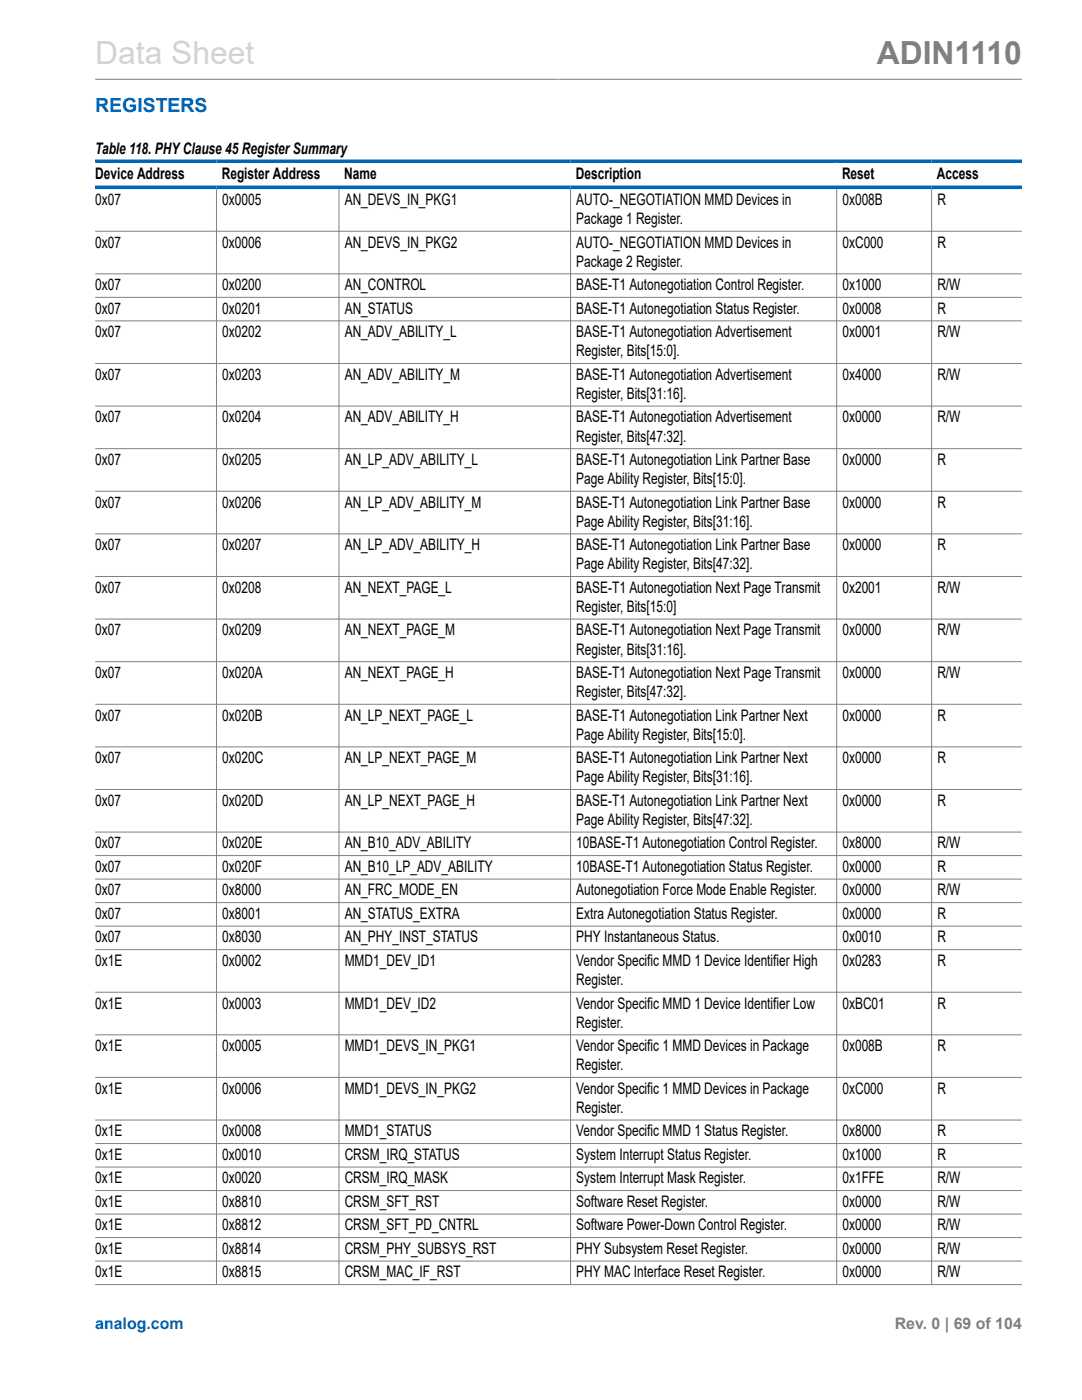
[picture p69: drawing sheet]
<svg xmlns="http://www.w3.org/2000/svg" width="216mm" height="279mm" viewBox="0 0 216 279" stroke-linecap="round" stroke-linejoin="round" font-family="sans-serif">
<defs><g id="words">
<text font-size="6.3" fill="#d3d3d3" x="19" y="12.7">Data Sheet</text>
<text font-size="6.3" fill="#808080" x="175" y="12.7">ADIN1110</text>
<text font-size="3.9" fill="#0067b8" x="19" y="22.3">REGISTERS</text>
<g font-size="3.2">
<text x="19" y="30.8">Table 118. PHY Clause 45 Register Summary</text>
<text x="19" y="35.7">Device Address</text>
<text x="44.3" y="35.7">Register Address</text>
<text x="68.7" y="35.7">Name</text>
<text x="114.9" y="35.7">Description</text>
<text x="168" y="35.7">Reset</text>
<text x="187" y="35.7">Access</text>
<text x="19" y="40.9">0x07</text>
<text x="44.3" y="40.9">0x0005</text>
<text x="68.8" y="40.9">AN_DEVS_IN_PKG1</text>
<text x="115" y="40.9">AUTO-_NEGOTIATION MMD Devices in</text>
<text x="168.1" y="40.9">0x008B</text>
<text x="187" y="40.9">R</text>
<text x="115" y="44.7">Package 1 Register.</text>
<text x="19" y="49.4">0x07</text>
<text x="44.3" y="49.4">0x0006</text>
<text x="68.8" y="49.4">AN_DEVS_IN_PKG2</text>
<text x="115" y="49.4">AUTO-_NEGOTIATION MMD Devices in</text>
<text x="115" y="53.2">Package 2 Register.</text>
<text x="168.1" y="49.4">0xC000</text>
<text x="187" y="49.4">R</text>
<text x="19" y="57.9">0x07</text>
<text x="44.3" y="57.9">0x0200</text>
<text x="68.8" y="57.9">AN_CONTROL</text>
<text x="115" y="57.9">BASE-T1 Autonegotiation Control Register.</text>
<text x="168.1" y="57.9">0x1000</text>
<text x="187" y="57.9">R/W</text>
<text x="19" y="62.6">0x07</text>
<text x="44.3" y="62.6">0x0201</text>
<text x="68.8" y="62.6">AN_STATUS</text>
<text x="115" y="62.6">BASE-T1 Autonegotiation Status Register.</text>
<text x="168.1" y="62.6">0x0008</text>
<text x="187" y="62.6">R</text>
<text x="19" y="67.3">0x07</text>
<text x="44.3" y="67.3">0x0202</text>
<text x="68.8" y="67.3">AN_ADV_ABILITY_L</text>
<text x="115" y="67.3">BASE-T1 Autonegotiation Advertisement</text>
<text x="115" y="71.1">Register, Bits[15:0].</text>
<text x="168.1" y="67.3">0x0001</text>
<text x="187" y="67.3">R/W</text>
<text x="19" y="75.8">0x07</text>
<text x="44.3" y="75.8">0x0203</text>
<text x="68.8" y="75.8">AN_ADV_ABILITY_M</text>
<text x="115" y="75.8">BASE-T1 Autonegotiation Advertisement</text>
<text x="168.1" y="75.8">0x4000</text>
<text x="187" y="75.8">R/W</text>
<text x="115" y="79.6">Register, Bits[31:16].</text>
<text x="19" y="84.3">0x07</text>
<text x="44.3" y="84.3">0x0204</text>
<text x="68.8" y="84.3">AN_ADV_ABILITY_H</text>
<text x="115" y="84.3">BASE-T1 Autonegotiation Advertisement</text>
<text x="115" y="88.1">Register, Bits[47:32].</text>
<text x="168.1" y="84.3">0x0000</text>
<text x="187" y="84.3">R/W</text>
<text x="19" y="92.8">0x07</text>
<text x="44.3" y="92.8">0x0205</text>
<text x="68.8" y="92.8">AN_LP_ADV_ABILITY_L</text>
<text x="115" y="92.8">BASE-T1 Autonegotiation Link Partner Base</text>
<text x="168.1" y="92.8">0x0000</text>
<text x="187" y="92.8">R</text>
<text x="19" y="101.3">0x07</text>
<text x="44.3" y="101.3">0x0206</text>
<text x="68.8" y="101.3">AN_LP_ADV_ABILITY_M</text>
<text x="115" y="96.6">Page Ability Register, Bits[15:0].</text>
<text x="115" y="101.3">BASE-T1 Autonegotiation Link Partner Base</text>
<text x="168.1" y="101.3">0x0000</text>
<text x="187" y="101.3">R</text>
<text x="115" y="105.1">Page Ability Register, Bits[31:16].</text>
<text x="19" y="109.8">0x07</text>
<text x="44.3" y="109.8">0x0207</text>
<text x="68.8" y="109.8">AN_LP_ADV_ABILITY_H</text>
<text x="115" y="109.8">BASE-T1 Autonegotiation Link Partner Base</text>
<text x="115" y="113.6">Page Ability Register, Bits[47:32].</text>
<text x="168.1" y="109.8">0x0000</text>
<text x="187" y="109.8">R</text>
<text x="19" y="118.3">0x07</text>
<text x="44.3" y="118.3">0x0208</text>
<text x="68.8" y="118.3">AN_NEXT_PAGE_L</text>
<text x="115" y="118.3">BASE-T1 Autonegotiation Next Page Transmit</text>
<text x="168.1" y="118.3">0x2001</text>
<text x="187" y="118.3">R/W</text>
<text x="115" y="122.1">Register, Bits[15:0]</text>
<text x="19" y="126.8">0x07</text>
<text x="44.3" y="126.8">0x0209</text>
<text x="68.8" y="126.8">AN_NEXT_PAGE_M</text>
<text x="115" y="126.8">BASE-T1 Autonegotiation Next Page Transmit</text>
<text x="115" y="130.6">Register, Bits[31:16].</text>
<text x="168.1" y="126.8">0x0000</text>
<text x="187" y="126.8">R/W</text>
<text x="19" y="135.3">0x07</text>
<text x="44.3" y="135.3">0x020A</text>
<text x="68.8" y="135.3">AN_NEXT_PAGE_H</text>
<text x="115" y="135.3">BASE-T1 Autonegotiation Next Page Transmit</text>
<text x="168.1" y="135.3">0x0000</text>
<text x="187" y="135.3">R/W</text>
<text x="19" y="143.8">0x07</text>
<text x="44.3" y="143.8">0x020B</text>
<text x="68.8" y="143.8">AN_LP_NEXT_PAGE_L</text>
<text x="115" y="139.1">Register, Bits[47:32].</text>
<text x="115" y="143.8">BASE-T1 Autonegotiation Link Partner Next</text>
<text x="168.1" y="143.8">0x0000</text>
<text x="187" y="143.8">R</text>
<text x="115" y="147.6">Page Ability Register, Bits[15:0].</text>
<text x="19" y="152.3">0x07</text>
<text x="44.3" y="152.3">0x020C</text>
<text x="68.8" y="152.3">AN_LP_NEXT_PAGE_M</text>
<text x="115" y="152.3">BASE-T1 Autonegotiation Link Partner Next</text>
<text x="168.1" y="152.3">0x0000</text>
<text x="187" y="152.3">R</text>
<text x="19" y="160.8">0x07</text>
<text x="44.3" y="160.8">0x020D</text>
<text x="68.8" y="160.8">AN_LP_NEXT_PAGE_H</text>
<text x="115" y="156.1">Page Ability Register, Bits[31:16].</text>
<text x="115" y="160.8">BASE-T1 Autonegotiation Link Partner Next</text>
<text x="168.1" y="160.8">0x0000</text>
<text x="187" y="160.8">R</text>
<text x="115" y="164.6">Page Ability Register, Bits[47:32].</text>
<text x="19" y="169.3">0x07</text>
<text x="44.3" y="169.3">0x020E</text>
<text x="68.8" y="169.3">AN_B10_ADV_ABILITY</text>
<text x="115" y="169.3">10BASE-T1 Autonegotiation Control Register.</text>
<text x="168.1" y="169.3">0x8000</text>
<text x="187" y="169.3">R/W</text>
<text x="19" y="174">0x07</text>
<text x="19" y="178.7">0x07</text>
<text x="44.3" y="174">0x020F</text>
<text x="44.3" y="178.7">0x8000</text>
<text x="68.8" y="174">AN_B10_LP_ADV_ABILITY</text>
<text x="68.8" y="178.7">AN_FRC_MODE_EN</text>
<text x="115" y="174">10BASE-T1 Autonegotiation Status Register.</text>
<text x="115" y="178.7">Autonegotiation Force Mode Enable Register.</text>
<text x="168.1" y="174">0x0000</text>
<text x="168.1" y="178.7">0x0000</text>
<text x="187" y="174">R</text>
<text x="187" y="178.7">R/W</text>
<text x="19" y="183.4">0x07</text>
<text x="44.3" y="183.4">0x8001</text>
<text x="68.8" y="183.4">AN_STATUS_EXTRA</text>
<text x="115" y="183.4">Extra Autonegotiation Status Register.</text>
<text x="168.1" y="183.4">0x0000</text>
<text x="187" y="183.4">R</text>
<text x="19" y="188.1">0x07</text>
<text x="44.3" y="188.1">0x8030</text>
<text x="68.8" y="188.1">AN_PHY_INST_STATUS</text>
<text x="115" y="188.1">PHY Instantaneous Status.</text>
<text x="168.1" y="188.1">0x0010</text>
<text x="187" y="188.1">R</text>
<text x="19" y="192.8">0x1E</text>
<text x="44.3" y="192.8">0x0002</text>
<text x="68.8" y="192.8">MMD1_DEV_ID1</text>
<text x="115" y="192.8">Vendor Specific MMD 1 Device Identifier High</text>
<text x="115" y="196.6">Register.</text>
<text x="168.1" y="192.8">0x0283</text>
<text x="187" y="192.8">R</text>
<text x="19" y="201.3">0x1E</text>
<text x="44.3" y="201.3">0x0003</text>
<text x="68.8" y="201.3">MMD1_DEV_ID2</text>
<text x="115" y="201.3">Vendor Specific MMD 1 Device Identifier Low</text>
<text x="168.1" y="201.3">0xBC01</text>
<text x="187" y="201.3">R</text>
<text x="19" y="209.8">0x1E</text>
<text x="44.3" y="209.8">0x0005</text>
<text x="68.8" y="209.8">MMD1_DEVS_IN_PKG1</text>
<text x="115" y="205.1">Register.</text>
<text x="115" y="209.8">Vendor Specific 1 MMD Devices in Package</text>
<text x="168.1" y="209.8">0x008B</text>
<text x="187" y="209.8">R</text>
<text x="115" y="213.6">Register.</text>
<text x="19" y="218.3">0x1E</text>
<text x="44.3" y="218.3">0x0006</text>
<text x="68.8" y="218.3">MMD1_DEVS_IN_PKG2</text>
<text x="115" y="218.3">Vendor Specific 1 MMD Devices in Package</text>
<text x="168.1" y="218.3">0xC000</text>
<text x="187" y="218.3">R</text>
<text x="19" y="226.8">0x1E</text>
<text x="44.3" y="226.8">0x0008</text>
<text x="68.8" y="226.8">MMD1_STATUS</text>
<text x="115" y="222.1">Register.</text>
<text x="115" y="226.8">Vendor Specific MMD 1 Status Register.</text>
<text x="168.1" y="226.8">0x8000</text>
<text x="187" y="226.8">R</text>
<text x="19" y="231.5">0x1E</text>
<text x="44.3" y="231.5">0x0010</text>
<text x="68.8" y="231.5">CRSM_IRQ_STATUS</text>
<text x="115" y="231.5">System Interrupt Status Register.</text>
<text x="168.1" y="231.5">0x1000</text>
<text x="187" y="231.5">R</text>
<text x="19" y="236.2">0x1E</text>
<text x="44.3" y="236.2">0x0020</text>
<text x="68.8" y="236.2">CRSM_IRQ_MASK</text>
<text x="115" y="236.2">System Interrupt Mask Register.</text>
<text x="168.1" y="236.2">0x1FFE</text>
<text x="187" y="236.2">R/W</text>
<text x="19" y="240.9">0x1E</text>
<text x="19" y="245.6">0x1E</text>
<text x="44.3" y="240.9">0x8810</text>
<text x="44.3" y="245.6">0x8812</text>
<text x="68.8" y="240.9">CRSM_SFT_RST</text>
<text x="68.8" y="245.6">CRSM_SFT_PD_CNTRL</text>
<text x="115" y="240.9">Software Reset Register.</text>
<text x="115" y="245.6">Software Power-Down Control Register.</text>
<text x="168.1" y="240.9">0x0000</text>
<text x="168.1" y="245.6">0x0000</text>
<text x="187" y="240.9">R/W</text>
<text x="187" y="245.6">R/W</text>
<text x="19" y="250.2">0x1E</text>
<text x="44.3" y="250.2">0x8814</text>
<text x="68.8" y="250.2">CRSM_PHY_SUBSYS_RST</text>
<text x="115" y="250.2">PHY Subsystem Reset Register.</text>
<text x="168.1" y="250.2">0x0000</text>
<text x="187" y="250.2">R/W</text>
<text x="19" y="254.9">0x1E</text>
<text x="44.3" y="254.9">0x8815</text>
<text x="68.8" y="254.9">CRSM_MAC_IF_RST</text>
<text x="115" y="254.9">PHY MAC Interface Reset Register.</text>
<text x="168.1" y="254.9">0x0000</text>
<text x="187" y="254.9">R/W</text>
</g>
<text font-size="3.2" fill="#0067b8" x="19" y="265.3">analog.com</text>
<text font-size="3.2" fill="#808080" x="178.5" y="265.3">Rev. 0 | 69 of 104</text>
</g></defs>
<g fill="none" stroke="#808080" stroke-width=".2">
<path d="M19 15.8h184.9M43.2 37.7v218.8M67.6 37.7v218.8M113.8 37.7v218.8M167 37.7v218.8M185.9 37.7v218.8M19 46.2h184.9M19 54.7h184.9M19 59.3h184.9M19 64h184.9M19 72.5h184.9M19 81h184.9"/>
<path d="M19 89.5h184.9M19 98h184.9M19 106.5h184.9M19 115h184.9M19 123.5h184.9M19 132.1h184.9M19 140.6h184.9M19 149.1h184.9M19 157.6h184.9M19 166.1h184.9M19 170.8h184.9M19 175.4h184.9"/>
<path d="M19 180.1h184.9M19 184.8h184.9M19 189.5h184.9M19 198h184.9M19 206.5h184.9M19 215h184.9M19 223.5h184.9M19 228.2h184.9M19 232.9h184.9M19 237.6h184.9M19 242.3h184.9M19 247h184.9"/>
<path d="M19 251.7h184.9M19 256.4h184.9"/>
</g>
<path d="M19 32.2h184.9M19 37.4h184.9" fill="none" stroke="#0067b8" stroke-width=".71"/>
<use href="#words"/>
</svg>
